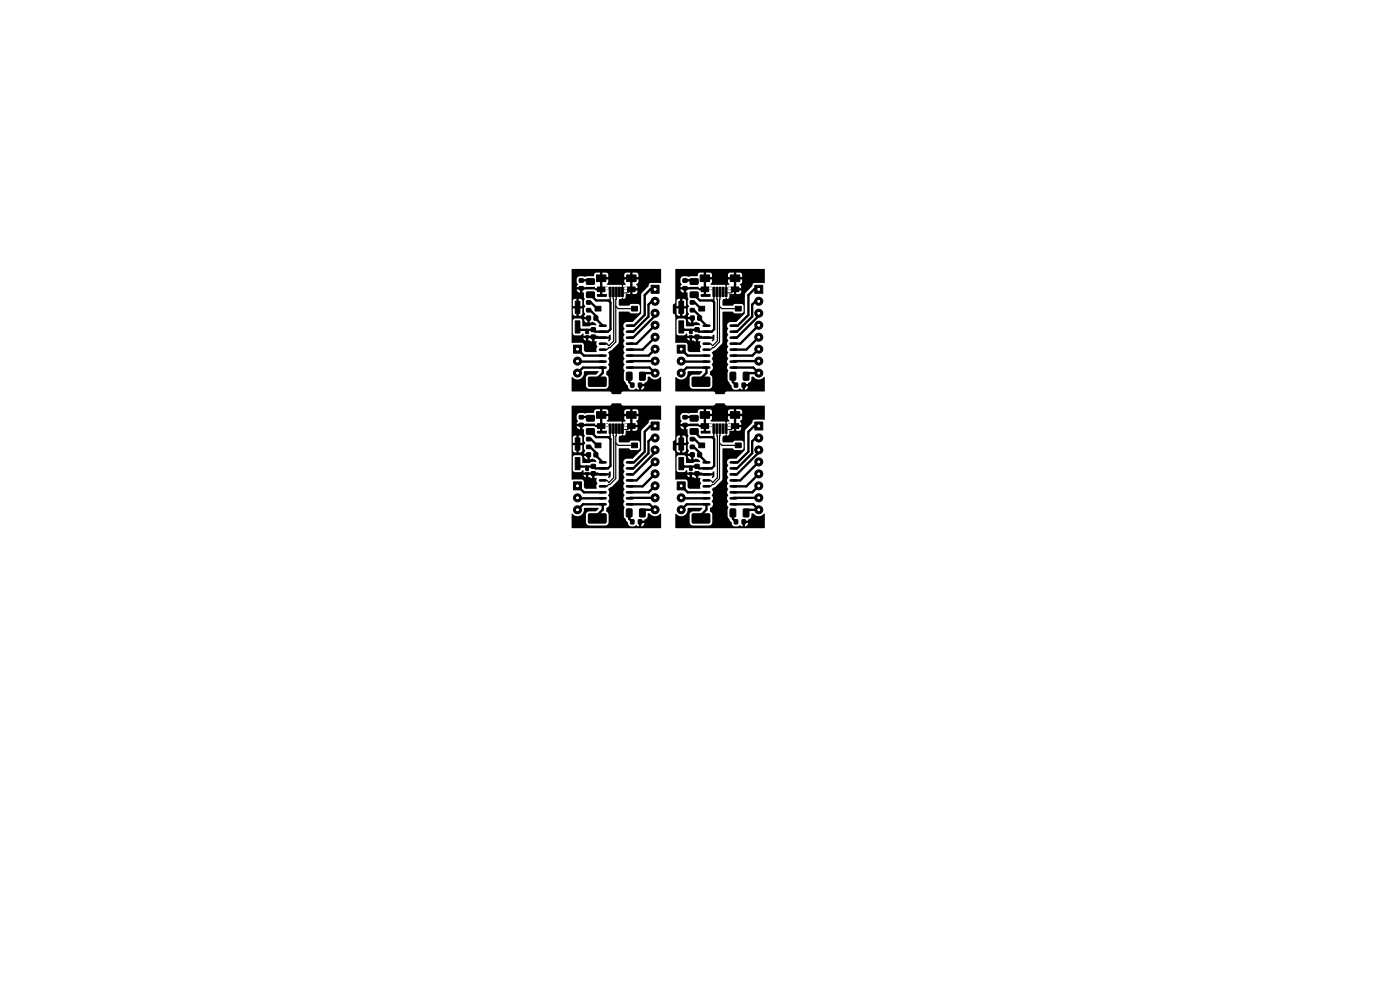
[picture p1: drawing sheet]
<svg xmlns="http://www.w3.org/2000/svg" width="297mm" height="210mm" viewBox="0 0 297 210" stroke-linecap="round" stroke-linejoin="round" font-family="sans-serif">
<g fill="#000" stroke="#000" stroke-width=".21">
<path d="M122.9 59.2h.8v.6h-.8zM124.5 59.2l1.5-.1 .1 .3v.8l-.2 .2-1.4-.1-.1-.2zM126.5 58.3h2v1.4h-2zM132.9 58.3h2v1.4h-2zM144.9 59.2h.8v.6h-.8zM146.5 59.2l1.5-.1 .1 .3v.8l-.2 .2-1.4-.1-.1-.2zM148.5 58.3h2v1.4h-2zM154.9 58.3h2v1.4h-2zM122 68.1h1v2.5h-1zM122 63.9h1v2.6h-1zM122.9 60.8h.8v.7h-.8zM121.7 73.2h1.7v1.7h-1.7z"/>
<path d="M124.3 70.3h.5v.4h-.5zM124.3 71.2h.5v.5h-.5zM124.5 62l1.5-.1 .1 .3v.8l-.2 .2-1.4-.1-.1-.2zM124.5 65.5h.8v.6h-.8zM124.5 63.8h.8v.7h-.8zM124.5 67.1h.8v.8h-.8zM125.5 69.5h.8v.8h-.8zM125.5 71.1h.8v.8h-.8zM126.7 60.9h1.6v1h-1.6zM126 67.1h.8v.8h-.8zM126.2 65h1.3v1h-1.3zM129.2 60.9h.4v2h-.4z"/>
<path d="M129.9 60.9h.4v2h-.4zM130.5 60.9h.4v2h-.4zM131.2 60.9h.4v2h-.4zM131.8 60.9h.4v2h-.4zM133.1 60.9h1.6v1h-1.6zM134 65h1.2v1h-1.2zM138.1 60.5h1.7v1.7h-1.7zM144 68.1h1v2.5h-1zM144 63.9h1v2.6h-1zM144.9 60.8h.8v.7h-.8zM143.7 73.2h1.7v1.7h-1.7zM146.3 70.3h.5v.4h-.5z"/>
<path d="M146.3 71.2h.5v.5h-.5zM146.5 62l1.5-.1 .1 .3v.8l-.2 .2-1.4-.1-.1-.2zM146.5 65.5h.8v.6h-.8zM146.5 63.8h.8v.7h-.8zM146.5 67.1h.8v.8h-.8zM147.5 69.5h.8v.8h-.8zM147.5 71.1h.8v.8h-.8zM148.7 60.9h1.6v1h-1.6zM148 67.1h.8v.8h-.8zM148.2 65h1.3v1h-1.3zM151.2 60.9h.4v2h-.4zM151.9 60.9h.4v2h-.4z"/>
<path d="M152.5 60.9h.4v2h-.4zM153.2 60.9h.4v2h-.4zM153.8 60.9h.4v2h-.4zM155.1 60.9h1.6v1h-1.6zM156 65h1.2v1h-1.2zM160.1 60.5h1.7v1.7h-1.7zM122 97.1h1v2.5h-1zM122 92.9h1v2.6h-1zM122.9 88.2h.8v.6h-.8zM122.9 89.8h.8v.7h-.8zM124.3 99.3h.5v.4h-.5zM124.5 88.2l1.5-.1 .1 .3v.8l-.2 .2-1.4-.1-.1-.2z"/>
<path d="M124.5 91l1.5-.1 .1 .3v.8l-.2 .2-1.4-.1-.1-.2zM124.5 94.5h.8v.6h-.8zM124.5 92.8h.8v.7h-.8zM124.5 96.1h.8v.8h-.8zM125.5 98.5h.8v.8h-.8zM126.5 87.3h2v1.4h-2zM126.7 89.9h1.6v1h-1.6zM126 96.1h.8v.8h-.8zM126.2 94h1.3v1h-1.3zM124.9 80h3.6l.1 .2v1.6l-.2 .2h-3.4l-.2-.3zM129.2 89.9h.4v2h-.4zM129.9 89.9h.4v2h-.4z"/>
<path d="M130.5 89.9h.4v2h-.4zM131.2 89.9h.4v2h-.4zM131.8 89.9h.4v2h-.4zM132.9 79l1-.1 .2 .2v1.3l-.2 .3h-.8l-.2-.2zM132.9 87.3h2v1.4h-2zM133.1 89.9h1.6v1h-1.6zM133.8 81.3h.7v.8h-.7zM134 94h1.2v1h-1.2zM135.4 81.3h.7v.8h-.7zM135.7 79l1-.1 .2 .2v1.3l-.2 .3h-.8l-.2-.2zM138.1 89.5h1.7v1.7h-1.7zM144 97.1h1v2.5h-1z"/>
<path d="M144 92.9h1v2.6h-1zM144.9 88.2h.8v.6h-.8zM144.9 89.8h.8v.7h-.8zM146.3 99.3h.5v.4h-.5zM146.5 88.2l1.5-.1 .1 .3v.8l-.2 .2-1.4-.1-.1-.2zM146.5 91l1.5-.1 .1 .3v.8l-.2 .2-1.4-.1-.1-.2zM146.5 94.5h.8v.6h-.8zM146.5 92.8h.8v.7h-.8zM146.5 96.1h.8v.8h-.8zM147.5 98.5h.8v.8h-.8zM148.5 87.3h2v1.4h-2zM148.7 89.9h1.6v1h-1.6z"/>
<path d="M148 96.1h.8v.8h-.8zM148.2 94h1.3v1h-1.3zM146.9 80h3.6l.1 .2v1.6l-.2 .2h-3.4l-.2-.3zM151.2 89.9h.4v2h-.4zM151.9 89.9h.4v2h-.4zM152.5 89.9h.4v2h-.4zM153.2 89.9h.4v2h-.4zM153.8 89.9h.4v2h-.4zM154.9 79l1-.1 .2 .2v1.3l-.2 .3h-.8l-.2-.2zM154.9 87.3h2v1.4h-2zM155.1 89.9h1.6v1h-1.6zM155.8 81.3h.7v.8h-.7z"/>
<path d="M156 94h1.2v1h-1.2zM157.4 81.3h.7v.8h-.7zM157.7 79l1-.1 .2 .2v1.3l-.2 .3h-.8l-.2-.2zM160.1 89.5h1.7v1.7h-1.7zM121.7 102.2h1.7v1.7h-1.7zM124.3 100.2h.5v.5h-.5zM125.5 100.1h.8v.8h-.8zM124.9 109h3.6l.1 .2v1.6l-.2 .2h-3.4l-.2-.3zM132.9 108l1-.1 .2 .2v1.3l-.2 .3h-.8l-.2-.2zM133.8 110.3h.7v.8h-.7zM135.4 110.3h.7v.8h-.7zM135.7 108l1-.1 .2 .2v1.3l-.2 .3h-.8l-.2-.2z"/>
<path d="M143.7 102.2h1.7v1.7h-1.7zM146.3 100.2h.5v.5h-.5zM147.5 100.1h.8v.8h-.8zM146.9 109h3.6l.1 .2v1.6l-.2 .2h-3.4l-.2-.3zM154.9 108l1-.1 .2 .2v1.3l-.2 .3h-.8l-.2-.2zM155.8 110.3h.7v.8h-.7zM157.4 110.3h.7v.8h-.7zM157.7 108l1-.1 .2 .2v1.3l-.2 .3h-.8l-.2-.2z"/>
<circle cx="122.5" cy="76.6" r=".85"/>
<circle cx="122.5" cy="79.1" r=".85"/>
<circle cx="128.7" cy="61.2" r=".27"/>
<circle cx="132.7" cy="61.2" r=".27"/>
<circle cx="139" cy="71.5" r=".85"/>
<circle cx="139" cy="79.1" r=".85"/>
<circle cx="139" cy="76.6" r=".85"/>
<circle cx="139" cy="69" r=".85"/>
<circle cx="139" cy="63.9" r=".85"/>
<circle cx="139" cy="74.1" r=".85"/>
<circle cx="139" cy="66.4" r=".85"/>
<circle cx="144.5" cy="76.6" r=".85"/>
<circle cx="144.5" cy="79.1" r=".85"/>
<circle cx="150.7" cy="61.2" r=".27"/>
<circle cx="154.7" cy="61.2" r=".27"/>
<circle cx="161" cy="79.1" r=".85"/>
<circle cx="161" cy="63.9" r=".85"/>
<circle cx="161" cy="71.5" r=".85"/>
<circle cx="161" cy="74.1" r=".85"/>
<circle cx="161" cy="76.6" r=".85"/>
<circle cx="161" cy="69" r=".85"/>
<circle cx="161" cy="66.4" r=".85"/>
<circle cx="128.7" cy="90.2" r=".27"/>
<circle cx="132.7" cy="90.2" r=".27"/>
<circle cx="139" cy="92.9" r=".85"/>
<circle cx="139" cy="95.4" r=".85"/>
<circle cx="139" cy="98" r=".85"/>
<circle cx="150.7" cy="90.2" r=".27"/>
<circle cx="154.7" cy="90.2" r=".27"/>
<circle cx="161" cy="92.9" r=".85"/>
<circle cx="161" cy="95.4" r=".85"/>
<circle cx="161" cy="98" r=".85"/>
<circle cx="122.5" cy="108.1" r=".85"/>
<circle cx="122.5" cy="105.6" r=".85"/>
<circle cx="139" cy="100.5" r=".85"/>
<circle cx="139" cy="105.6" r=".85"/>
<circle cx="139" cy="108.1" r=".85"/>
<circle cx="139" cy="103.1" r=".85"/>
<circle cx="144.5" cy="105.6" r=".85"/>
<circle cx="144.5" cy="108.1" r=".85"/>
<circle cx="161" cy="100.5" r=".85"/>
<circle cx="161" cy="108.1" r=".85"/>
<circle cx="161" cy="103.1" r=".85"/>
<circle cx="161" cy="105.6" r=".85"/>
</g>
<g fill="none" stroke="#000" stroke-width=".56">
<path d="M127.3 69.1h1.2M127.3 70.4h1.2M127.3 71.6h1.2M127.3 72.9h1.2M127.3 74.2h1.2M127.3 75.4h1.2M127.3 76.7h1.2M127.3 78h1.2M133 69.1h1.2M133 70.4h1.2M133 71.6h1.2M133 72.9h1.2"/>
<path d="M133 74.2h1.2M133 75.4h1.2M133 76.7h1.2M133 78h1.2M149.3 69.1h1.2M149.3 70.4h1.2M149.3 71.6h1.2M149.3 72.9h1.2M149.3 74.2h1.2M149.3 75.4h1.2M149.3 76.7h1.2M149.3 78h1.2"/>
<path d="M155 69.1h1.2M155 70.4h1.2M155 71.6h1.2M155 72.9h1.2M155 74.2h1.2M155 75.4h1.2M155 76.7h1.2M155 78h1.2M127.3 98.1h1.2M127.3 99.4h1.2M133 98.1h1.2M133 99.4h1.2"/>
<path d="M149.3 98.1h1.2M149.3 99.4h1.2M155 98.1h1.2M155 99.4h1.2M127.3 100.6h1.2M127.3 101.9h1.2M127.3 103.2h1.2M127.3 104.4h1.2M127.3 105.7h1.2M127.3 107h1.2M133 100.6h1.2M133 101.9h1.2"/>
<path d="M133 103.2h1.2M133 104.4h1.2M133 105.7h1.2M133 107h1.2M149.3 100.6h1.2M149.3 101.9h1.2M149.3 103.2h1.2M149.3 104.4h1.2M149.3 105.7h1.2M149.3 107h1.2M155 100.6h1.2M155 101.9h1.2"/>
<path d="M155 103.2h1.2M155 104.4h1.2M155 105.7h1.2M155 107h1.2"/>
</g>
<g fill="none" stroke="#000" stroke-width=".5">
<path d="M123.4 59.4l1.6 .1 .3 .2M145.4 59.4l1.6 .1 .3 .2M122.5 79.1l1.2-1.1h4.2v1.1l-1.2 1.2v.7M122.5 76.6l5.4 .1M122.5 74.1l1.4 1.3h4M124.5 70l.1 .5M124.9 65.8h.3l1.2 1.2v.6l1.5 1.5M124.9 64.2h.5l1.3 1.3h.2M125.3 62.5l1.2 1.2h2.6l.4 .5v5.6l-.5 .6h-2.7l-.4-.5-2.8 .1-.6-.6M133.5 79.8v1.2l.6 .7M133.6 78h4.2l1.2 1.1h-2.1l-.6 .7M139 74.1l-1.4 1.3h-4"/>
<path d="M139 61.4h-1l-1.2 1.2v4.2l-2.3 2.3h-.9M139 63.9h-.7l-.7 .7v2.6l-3.2 3.2h-.8M139 66.4v.6l-4.7 4.6h-.7M139 69l-3.9 3.9h-1.5M139 71.5l-2.7 2.7h-2.7M139 76.6l-5.4 .1M144.5 79.1l1.2-1.1h4.2v1.1l-1.2 1.2v.7M144.5 76.6l5.4 .1M144.5 74.1l1.4 1.3h4M146.5 70l.1 .5M146.9 65.8h.3l1.2 1.2v.6l1.5 1.5M146.9 64.2h.5l1.3 1.3h.2"/>
<path d="M147.3 62.5l1.2 1.2h2.6l.4 .5v5.6l-.5 .6h-2.7l-.4-.5-2.8 .1-.6-.6M155.5 79.8v1.2l.6 .7M155.6 78h4.2l1.2 1.1h-2.1l-.6 .7M161 74.1l-1.4 1.3h-4M161 61.4h-1l-1.2 1.2v4.2l-2.3 2.3h-.9M161 63.9h-.7l-.7 .7v2.6l-3.2 3.2h-.8M161 66.4v.6l-4.7 4.6h-.7M161 69l-3.9 3.9h-1.5M161 71.5l-2.7 2.7h-2.7M161 76.6l-5.4 .1M123.4 88.4l1.6 .1 .3 .2M124.5 99l.1 .5"/>
<path d="M124.9 94.8h.3l1.2 1.2v.6l1.5 1.5M124.9 93.2h.5l1.3 1.3h.2M125.3 91.5l1.2 1.2h2.6l.4 .5v5.6l-.5 .6h-2.7l-.4-.5-2.8 .1-.6-.6M139 90.4h-1l-1.2 1.2v4.2l-2.3 2.3h-.9M139 92.9h-.7l-.7 .7v2.6l-3.2 3.2h-.8M139 95.4v.6l-4.7 4.6h-.7M139 98l-3.9 3.9h-1.5M145.4 88.4l1.6 .1 .3 .2M146.5 99l.1 .5M146.9 94.8h.3l1.2 1.2v.6l1.5 1.5M146.9 93.2h.5l1.3 1.3h.2M147.3 91.5l1.2 1.2h2.6l.4 .5v5.6l-.5 .6h-2.7l-.4-.5-2.8 .1-.6-.6"/>
<path d="M161 90.4h-1l-1.2 1.2v4.2l-2.3 2.3h-.9M161 92.9h-.7l-.7 .7v2.6l-3.2 3.2h-.8M161 95.4v.6l-4.7 4.6h-.7M161 98l-3.9 3.9h-1.5M122.5 108.1l1.2-1.1h4.2v1.1l-1.2 1.2v.7M122.5 105.6l5.4 .1M122.5 103.1l1.4 1.3h4M133.5 108.8v1.2l.6 .7M133.6 107h4.2l1.2 1.1h-2.1l-.6 .7M139 103.1l-1.4 1.3h-4M139 100.5l-2.7 2.7h-2.7M139 105.6l-5.4 .1"/>
<path d="M144.5 108.1l1.2-1.1h4.2v1.1l-1.2 1.2v.7M144.5 105.6l5.4 .1M144.5 103.1l1.4 1.3h4M155.5 108.8v1.2l.6 .7M155.6 107h4.2l1.2 1.1h-2.1l-.6 .7M161 103.1l-1.4 1.3h-4M161 100.5l-2.7 2.7h-2.7M161 105.6l-5.4 .1"/>
</g>
<path d="M130.1 61.9l.1 10.4-1 1-.5-.4h-.8M130.6 65l.5 .5h3.5M130.7 61.9l-.1 10.6-1.2 1.3h-.2l-.5 .4h-.8M152.1 61.9l.1 10.4-1 1-.5-.4h-.8M152.6 65l.5 .5h3.5M152.7 61.9l-.1 10.6-1.2 1.3h-.2l-.5 .4h-.8M130.1 90.9l.1 10.4-1 1-.5-.4h-.8M130.6 94l.5 .5h3.5M130.7 90.9l-.1 10.6-1.2 1.3h-.2l-.5 .4h-.8M152.1 90.9l.1 10.4-1 1-.5-.4h-.8M152.6 94l.5 .5h3.5M152.7 90.9l-.1 10.6-1.2 1.3h-.2l-.5 .4h-.8" fill="none" stroke="#000" stroke-width=".25"/>
<path d="M133.9 59h-1.3l-.6 .6v2.3l.2 .2h1l.7-.7M155.9 59h-1.3l-.6 .6v2.3l.2 .2h1l.7-.7M133.9 88h-1.3l-.6 .6v2.3l.2 .2h1l.7-.7M155.9 88h-1.3l-.6 .6v2.3l.2 .2h1l.7-.7" fill="none" stroke="#000" stroke-width=".21"/>
<path d="M129.4 61.9l.1 2.3M151.4 61.9l.1 2.3M129.4 90.9l.1 2.3M151.4 90.9l.1 2.3" fill="none" stroke="#000" stroke-width=".3"/>
<path d="M121.3 57.1h18.9l.1 1.2h-4.9l-.4-.5h-.8v1h-.5v-1h-.9l-.4 .5h-3.4l-.4-.5h-.8v1h1.2v-.5h3.4v.5h3v-.5h4.9v1.5h-4.9v-.5h-1.2v1.8h1v-.3l-.3-.5 .5-.5h4.9v.2l-.2 .1h-2.2l-.3 .6-1.2 1.2h-1.2v-.3h-1v.8l.8-.1 .2-.4h1.2l-.4 .6v4l-1.8 1.8h-1.3a.84 .84 0 0 0-.6 .6 .84 .84 0 0 0 .2 .8l-.1 .2a1.13 1.13 0 0 0 .1 1.2l-.2 .3v.5a.48 .48 0 0 1 0 .8v.4a.47 .47 0 0 1 0 .8v.5a.53 .53 0 0 1 0 .9v.5a.39 .39 0 0 1 0 .7v.4a.52 .52 0 0 1 0 .9v.5a.4 .4 0 0 1 .1 .7v1.6l.8 1.2a.76 .76 0 0 0 .7 .9h.6l.5-.3 .5 .3v-.9l.4-.4h.8l.1-.2a.74 .74 0 0 0 .6-.7v-.5l.4-.1a1.48 1.48 0 0 0 2.4 0l.1 2.1-4.3-.1v.8l.4-.2 .3-.5h3.6l-.1 1h-8l-.6 .6h-1.8l-.1-.4-.4-.2h-8l.1-3a1.43 1.43 0 0 0 1.7 .4 1.43 1.43 0 0 0 .8-1.6l.1-.1 3 .1-.5 .7h-1.6l-.4 .3-.2 .4v1.6l.3 .5 .4 .2h3.4a.74 .74 0 0 0 .7-.7v-1.7l-.5-.7v-.6a1 1 0 0 0 .4-1.5 1.09 1.09 0 0 0 0-1.3 1.2 1.2 0 0 0 .1-1.3l.7-.5 1.4-1.5 .1-6.5 2.1-.1 .5 .4h1.4l.4-.4v-1.2l-.4-.4h-1.4l-.5 .3h-2l-.1-.1v-.9l.1-.4h.4l.3-.3 .1 .3 .4-.1 .2-1 .9 .1v-3.1h-1.3v.5l.4 .5-.6 .1-.1 .3-.3-.3h-3l-.1-.2 .3-.4v-.5h-1.2v.9h-.5v-2.4h-.8a.65 .65 0 0 0-.5 .8l-1.8 .1-1.2-.1-.4 .1-.3 .5v.6l.3 .6-.3 .5 3.8-.1 .1 .3h1.1v-.9h.5v2.2l.9-.1v.7l-2-.1v-.5h.6v-.8h-.9l-.5-.2h-2.3v.7h-.5v-.7h-.8a.69 .69 0 0 0 .8 .7h.8v1l.2 .4-.2 .3h-.4l-.2-.3-.5-.1v1.5h-.5v-1.5l-.5 .1-.3 .3v1.1h2v-1.1h.4v.7l.3 .5-.3 .5v.6l.2 .4h-.6v-1.1h-.7v1.6h-.5v-1.6h-.8v1.2l.4 .4h1.2l.3-.2 .1-.3h.6l-.2 .7h.9l.1 .3h.2v1h-.5v-.8h-.7a.71 .71 0 0 0 .7 .8l1.1-.2 .5 .2 .3 .4-1 .1-.5 .2h-1.4l-.2-1.5-.3-.1h-1.1l-.3 .1-.2 .3 .1 2.9 .3 .2h1.2l.6-.4 .1 .3v.2h3l.2 .2h2.2v-.3l.3-.1 .1 1.1-.4 .3-.2-.2 .2-.3h-2.7l-.4-.2 .1 .7h-.6v-.7h-.8v.5h-.5v-.5h-.5l.2 .4 .3 .1h.8l.5 .2h.9v.7a.47 .47 0 0 1 0 .8v.8h-2.3l-.3-.3v-1.3l-.3-.3-2.3-.1zM143.3 57.1h18.9l.1 1.2h-4.9l-.4-.5h-.8v1h-.5v-1h-.9l-.4 .5h-3.4l-.4-.5h-.8v1h1.2v-.5h3.4v.5h3v-.5h4.9v1.5h-4.9v-.5h-1.2v1.8h1v-.3l-.3-.5 .5-.5h4.9v.2l-.2 .1h-2.2l-.3 .6-1.2 1.2h-1.2v-.3h-1v.8l.8-.1 .2-.4h1.2l-.4 .6v4l-1.8 1.8h-1.3a.84 .84 0 0 0-.6 .6 .84 .84 0 0 0 .2 .8l-.1 .2a1.13 1.13 0 0 0 .1 1.2l-.2 .3v.5a.66 .66 0 0 1-.1 .9l.1 .3a.48 .48 0 0 1 0 .8v.5a.48 .48 0 0 1 0 .8v.5a.53 .53 0 0 1 0 .8v.6a.39 .39 0 0 1 0 .6v.5a.6 .6 0 0 1 .1 .9v1.5l.8 1.3a.7 .7 0 0 0 .7 .8h.6l.5-.3 .5 .3v-.9l.4-.4h.8l.1-.2a.74 .74 0 0 0 .6-.7v-.5l.4-.1a1.48 1.48 0 0 0 2.4 0l.1 2.1-4.3-.1v.8l.4-.2 .3-.5h3.6l-.1 1h-8l-.6 .6h-1.8l-.1-.4-.4-.2h-8l.1-3a1.43 1.43 0 0 0 1.7 .4 1.43 1.43 0 0 0 .8-1.6l.1-.1 3 .1-.5 .7h-1.6l-.4 .3-.2 .4v1.6l.3 .5 .4 .2h3.4a.74 .74 0 0 0 .7-.7v-1.7l-.5-.7v-.6a1 1 0 0 0 .4-1.5 1.09 1.09 0 0 0 0-1.3 1.2 1.2 0 0 0 .1-1.3l.7-.5 1.4-1.5 .1-6.5 2.1-.1 .5 .4h1.4l.4-.4v-1.2l-.4-.4h-1.4l-.5 .3h-2l-.1-.1v-.9l.1-.4h.4l.3-.3 .1 .3 .4-.1 .2-1 .9 .1v-3.1h-1.3v.5l.4 .5-.6 .1-.1 .3-.3-.3h-3l-.1-.2 .3-.4v-.5h-1.2v.9h-.5v-2.4h-.8a.65 .65 0 0 0-.5 .8l-1.8 .1-1.2-.1-.4 .1-.3 .5v.6l.3 .6-.3 .5 3.8-.1 .1 .3h1.1v-.9h.5v2.2l.9-.1v.7l-2-.1v-.5h.6v-.8h-.9l-.5-.2h-2.3v.7h-.5v-.7h-.8a.69 .69 0 0 0 .8 .7h.8v1l.2 .4-.2 .3h-.4l-.2-.3-.5-.1v1.5h-.5v-1.5l-.5 .1-.3 .3v1.1h2v-1.1h.4v.7l.3 .5-.3 .5v.6l.2 .4h-.6v-1.1h-.7v1.6h-.5v-1.6h-.8v1.2l.4 .4h1.2l.3-.2 .1-.3h.6l-.2 .7h.9l.1 .3h.2v1h-.5v-.8h-.7a.71 .71 0 0 0 .7 .8l1.1-.2 .5 .2 .3 .4-1 .1-.5 .2h-1.4l-.2-1.5-.3-.1h-1.1l-.3 .1-.2 .3 .1 2.9 .3 .2h1.2l.6-.4 .1 .3v.2h3l.2 .2h2.2v-.3l.3-.1 .1 1.1-.4 .3-.2-.2 .2-.3h-2.7l-.4-.2 .1 .7h-.6v-.7h-.8v.5h-.5v-.5h-.5l.2 .4 .3 .1h.8l.4 .2 1.1 .1a1.12 1.12 0 0 0 .1 1.1l-.2 .5v.6h-2.3l-.3-.3v-1.3l-.3-.3-2.3-.1v-5.7l-.6-.6v-1.7l.6-.6zM121.3 86.1l8-.1 .6-.4h1.7l.6 .4 8 .1 .1 1.2h-4.9l-.4-.5h-.8v1h-.5v-1h-.9l-.4 .5h-3.4l-.4-.5h-.8v1h1.2v-.5h3.4v.5h3v-.5h4.9v1.5h-4.9v-.5h-1.2v1.8h1v-.3l-.3-.5 .5-.5h4.9v.2l-.2 .1h-2.2l-.3 .6-1.2 1.2h-1.2v-.3h-1v.8l.8-.1 .2-.4h1.2l-.4 .6v4l-1.8 1.8h-1.4a.84 .84 0 0 0-.3 1.4l-.1 .2a1.13 1.13 0 0 0 .1 1.2l-.2 .3v.5a.48 .48 0 0 1 0 .8v.4a.47 .47 0 0 1 0 .8v.5a.53 .53 0 0 1 0 .9v.5a.39 .39 0 0 1 0 .7v.4a.52 .52 0 0 1 0 .9v.4l.2 .4-.1 .5v1.5l.8 1.3a.7 .7 0 0 0 .7 .8h.6l.5-.3 .5 .3v-.9l.4-.4h.8l.1-.2a.74 .74 0 0 0 .6-.7v-.5l.4-.1a1.48 1.48 0 0 0 2.4 0l.1 2.1-4.3-.1v.8l.4-.2 .3-.5h3.6v.9l-.2 .1h-18.7l-.1-.1 .1-2.9a1.43 1.43 0 0 0 1.7 .4 1.43 1.43 0 0 0 .8-1.6l.1-.1 3 .1-.5 .7h-1.6l-.4 .3-.2 .4v1.6l.3 .5 .4 .2h3.4a.74 .74 0 0 0 .7-.7v-1.7l-.5-.7v-.6a1 1 0 0 0 .4-1.5 1.09 1.09 0 0 0 0-1.3 1.2 1.2 0 0 0 .1-1.3l.7-.5 1.4-1.5 .1-6.5 2.1-.1 .5 .4h1.4l.4-.4v-1.2l-.4-.4h-1.4l-.5 .3h-2l-.1-.1v-.9l.1-.4h.4l.3-.3 .1 .3 .4-.1 .2-1 .9 .1v-3.1h-1.3v.5l.4 .5-.6 .1-.1 .3-.3-.3h-3l-.1-.2 .3-.4v-.5h-1.2v.9h-.5v-2.4h-.8a.65 .65 0 0 0-.5 .8l-1.8 .1-1.2-.1-.4 .1-.3 .5v.6l.3 .6-.3 .5 3.8-.1 .1 .3h1.1v-.9h.5v2.2l.9-.1v.7l-2-.1v-.5h.6v-.8h-.9l-.5-.2h-2.3v.7h-.5v-.7h-.8a.69 .69 0 0 0 .8 .7h.8v1l.2 .4-.2 .3h-.4l-.2-.3-.5-.1v1.5h-.5v-1.5l-.5 .1-.3 .3v1.1h2v-1.1h.4v.7l.3 .5-.3 .5v.6l.2 .4h-.6v-1.1h-.7v1.6h-.5v-1.6h-.8v1.2l.4 .4h1.2l.3-.2 .1-.3h.6l-.2 .7h.9l.1 .3h.2v1h-.5v-.8h-.7a.71 .71 0 0 0 .7 .8l1.1-.2 .5 .2 .3 .4-1 .1-.5 .2h-1.4l-.2-1.5-.3-.1h-1.1l-.3 .1-.2 .3 .1 2.9 .3 .2h1.2l.6-.4 .1 .3v.2h3l.2 .2h2.2v-.3l.3-.1 .1 1.1-.4 .3-.2-.2 .2-.3h-2.7l-.4-.2 .1 .7h-.6v-.7h-.8v.5h-.5v-.5h-.5l.2 .4 .3 .1h.8l.5 .2h.9v.7a.47 .47 0 0 1 0 .8v.8h-2.3l-.3-.3v-1.3l-.3-.3-2.3-.1zM143.3 86.1l8-.1 .6-.4h1.7l.6 .4 8 .1 .1 1.2h-4.9l-.4-.5h-.8v1h-.5v-1h-.9l-.4 .5h-3.4l-.4-.5h-.8v1h1.2v-.5h3.4v.5h3v-.5h4.9v1.5h-4.9v-.5h-1.2v1.8h1v-.3l-.3-.5 .5-.5h4.9v.2l-.2 .1h-2.2l-.3 .6-1.2 1.2h-1.2v-.3h-1v.8l.8-.1 .2-.4h1.2l-.4 .6v4l-1.8 1.8h-1.3a.84 .84 0 0 0-.6 .6 .84 .84 0 0 0 .2 .8l-.1 .2a1.13 1.13 0 0 0 .1 1.2l-.2 .3v.5a.66 .66 0 0 1-.1 .9l.1 .3a.48 .48 0 0 1 0 .8v.5a.48 .48 0 0 1 0 .8v.5a.53 .53 0 0 1 0 .8v.6a.39 .39 0 0 1 0 .6v.5a.62 .62 0 0 1 .1 .9v1.5l.8 1.3a.7 .7 0 0 0 .7 .8h.6l.5-.3 .5 .3v-.9l.4-.4h.8l.1-.2a.74 .74 0 0 0 .6-.7v-.5l.4-.1a1.48 1.48 0 0 0 2.4 0l.1 2.1-4.3-.1v.8l.4-.2 .3-.5h3.6v.9l-.2 .1h-18.7l-.1-.1 .1-2.9a1.43 1.43 0 0 0 1.7 .4 1.43 1.43 0 0 0 .8-1.6l.1-.1 3 .1-.5 .7h-1.6l-.4 .3-.2 .4v1.6l.3 .5 .4 .2h3.4a.74 .74 0 0 0 .7-.7v-1.7l-.5-.7v-.6a1 1 0 0 0 .4-1.5 1.09 1.09 0 0 0 0-1.3 1.2 1.2 0 0 0 .1-1.3l.7-.5 1.4-1.5 .1-6.5 2.1-.1 .5 .4h1.4l.4-.4v-1.2l-.4-.4h-1.4l-.5 .3h-2l-.1-.1v-.9l.1-.4h.4l.3-.3 .1 .3 .4-.1 .2-1 .9 .1v-3.1h-1.3v.5l.4 .5-.6 .1-.1 .3-.3-.3h-3l-.1-.2 .3-.4v-.5h-1.2v.9h-.5v-2.4h-.8a.65 .65 0 0 0-.5 .8l-1.8 .1-1.2-.1-.4 .1-.3 .5v.6l.3 .6-.3 .5 3.8-.1 .1 .3h1.1v-.9h.5v2.2l.9-.1v.7l-2-.1v-.5h.6v-.8h-.9l-.5-.2h-2.3v.7h-.5v-.7h-.8a.69 .69 0 0 0 .8 .7h.8v1l.2 .4-.2 .3h-.4l-.2-.3-.5-.1v1.5h-.5v-1.5l-.5 .1-.3 .3v1.1h2v-1.1h.4v.7l.3 .5-.3 .5v.6l.2 .4h-.6v-1.1h-.7v1.6h-.5v-1.6h-.8v1.2l.4 .4h1.2l.3-.2 .1-.3h.6l-.2 .7h.9l.1 .3h.2v1h-.5v-.8h-.7a.71 .71 0 0 0 .7 .8l1.1-.2 .5 .2 .3 .4-1 .1-.5 .2h-1.4l-.2-1.5-.3-.1h-1.1l-.3 .1-.2 .3 .1 2.9 .3 .2h1.2l.6-.4 .1 .3v.2h3l.2 .2h2.2v-.3l.3-.1 .1 1.1-.4 .3-.2-.2 .2-.3h-2.7l-.4-.2 .1 .7h-.6v-.7h-.8v.5h-.5v-.5h-.5l.2 .4 .3 .1h.8l.4 .2 1.1 .1a1.12 1.12 0 0 0 .1 1.1l-.2 .5v.6h-2.3l-.3-.3v-1.3l-.3-.3-2.3-.1v-5.7l-.6-.6v-1.7l.6-.6z" fill="#000"/>
<g fill="#fff" stroke="#fff" stroke-width=".21">
<circle cx="144.5" cy="74.1" r=".17"/>
<circle cx="144.5" cy="76.6" r=".17"/>
<circle cx="144.5" cy="79.1" r=".17"/>
<circle cx="161" cy="90.4" r=".17"/>
<circle cx="161" cy="92.9" r=".17"/>
<circle cx="161" cy="95.4" r=".17"/>
<circle cx="161" cy="98" r=".17"/>
<circle cx="161" cy="100.5" r=".17"/>
<circle cx="161" cy="103.1" r=".17"/>
<circle cx="161" cy="105.6" r=".17"/>
<circle cx="161" cy="108.1" r=".17"/>
<circle cx="122.5" cy="74.1" r=".17"/>
<circle cx="122.5" cy="76.6" r=".17"/>
<circle cx="122.5" cy="79.1" r=".17"/>
<circle cx="128.7" cy="90.2" r=".18"/>
<circle cx="132.7" cy="90.2" r=".18"/>
<circle cx="128.7" cy="61.2" r=".18"/>
<circle cx="132.7" cy="61.2" r=".18"/>
<circle cx="122.5" cy="103.1" r=".17"/>
<circle cx="122.5" cy="105.6" r=".17"/>
<circle cx="122.5" cy="108.1" r=".17"/>
<circle cx="150.7" cy="61.2" r=".17"/>
<circle cx="154.7" cy="61.2" r=".17"/>
<circle cx="161" cy="61.4" r=".17"/>
<circle cx="161" cy="63.9" r=".17"/>
<circle cx="161" cy="66.4" r=".17"/>
<circle cx="161" cy="69" r=".17"/>
<circle cx="161" cy="71.5" r=".17"/>
<circle cx="161" cy="74.1" r=".17"/>
<circle cx="161" cy="76.6" r=".17"/>
<circle cx="161" cy="79.1" r=".17"/>
<circle cx="144.5" cy="103.1" r=".17"/>
<circle cx="144.5" cy="105.6" r=".17"/>
<circle cx="144.5" cy="108.1" r=".17"/>
<circle cx="139" cy="61.4" r=".17"/>
<circle cx="139" cy="63.9" r=".17"/>
<circle cx="139" cy="66.4" r=".17"/>
<circle cx="139" cy="69" r=".17"/>
<circle cx="139" cy="71.5" r=".17"/>
<circle cx="139" cy="74.1" r=".17"/>
<circle cx="139" cy="76.6" r=".17"/>
<circle cx="139" cy="79.1" r=".17"/>
<circle cx="139" cy="90.4" r=".17"/>
<circle cx="139" cy="92.9" r=".17"/>
<circle cx="139" cy="95.4" r=".17"/>
<circle cx="139" cy="98" r=".17"/>
<circle cx="139" cy="100.5" r=".17"/>
<circle cx="139" cy="103.1" r=".17"/>
<circle cx="139" cy="105.6" r=".17"/>
<circle cx="139" cy="108.1" r=".17"/>
<circle cx="150.7" cy="90.2" r=".17"/>
<circle cx="154.7" cy="90.2" r=".17"/>
</g>
</svg>
